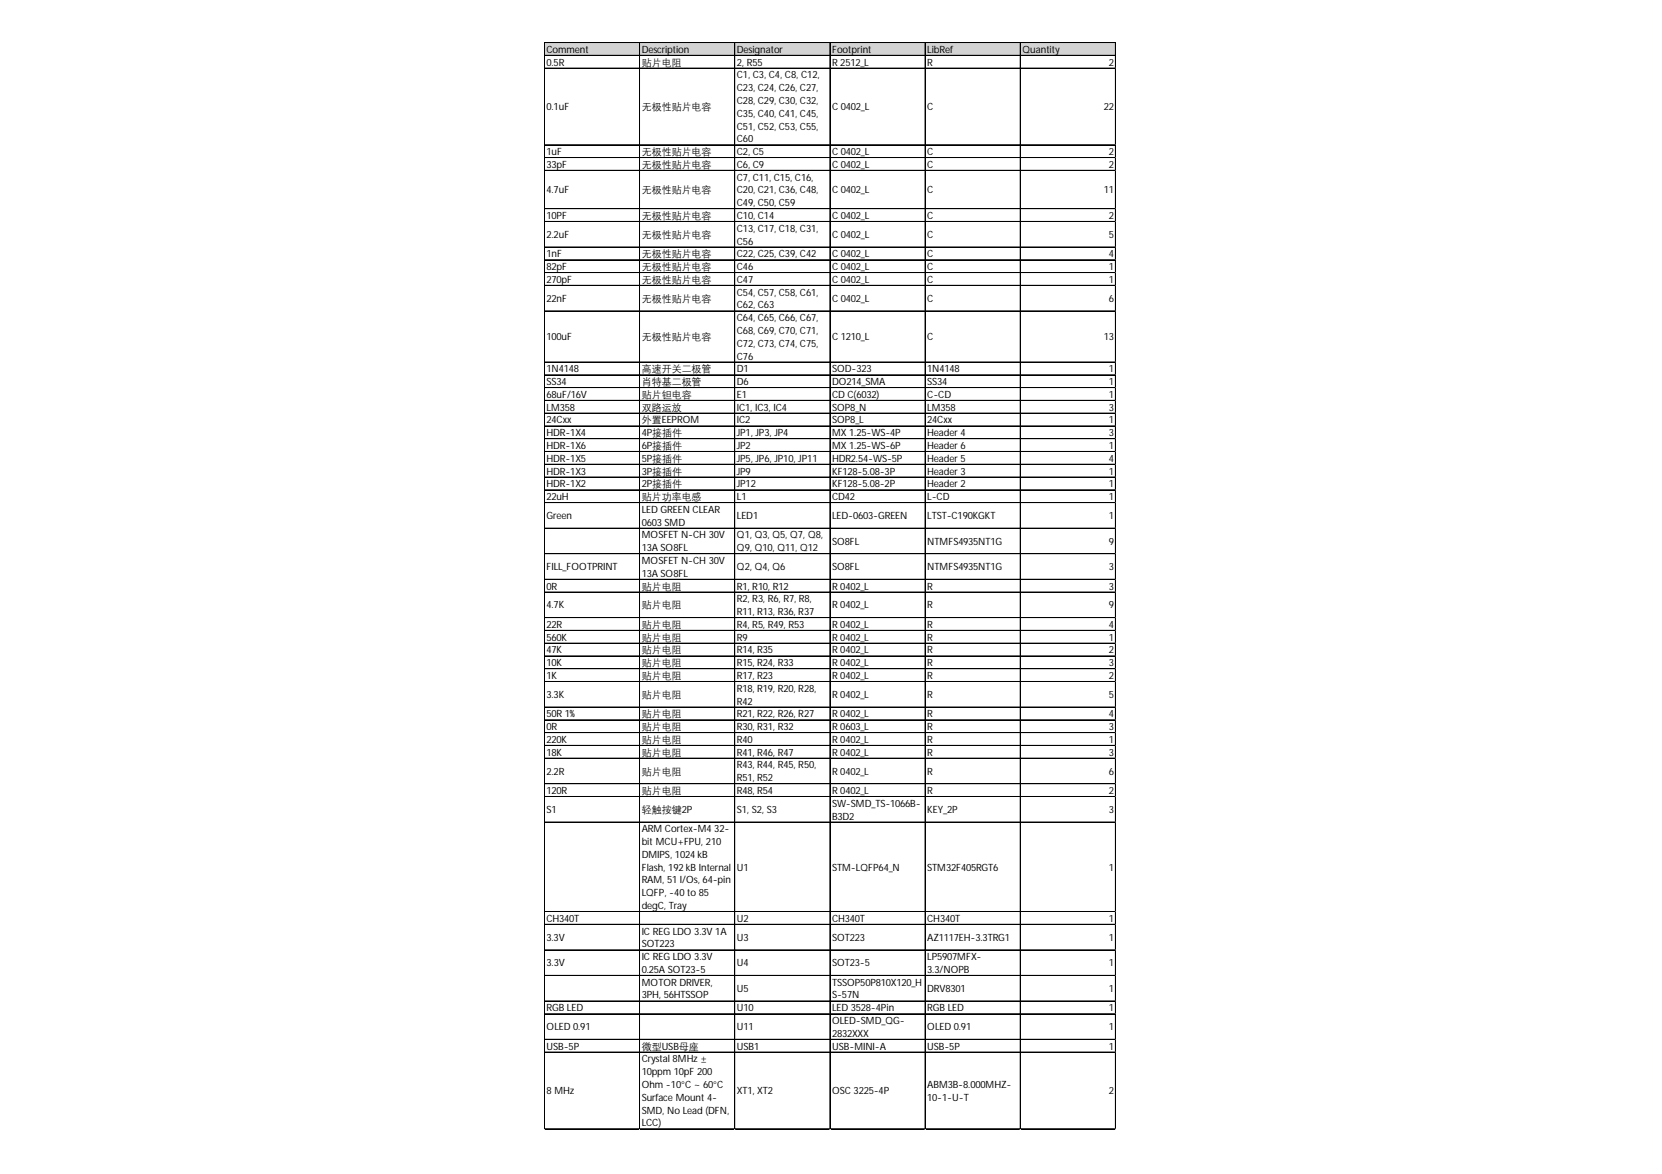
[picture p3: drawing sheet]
<svg xmlns="http://www.w3.org/2000/svg" width="297mm" height="210mm" viewBox="0 0 297 210" stroke-linecap="round" stroke-linejoin="round" font-family="sans-serif">
<defs><g id="words">
<g font-size="1.8">
<text x="97.7" y="9.4">Comment</text>
<text x="97.7" y="11.7">0.5R</text>
<text x="114.7" y="9.4">Description</text>
<text x="114.7" y="11.7">贴片电阻</text>
<text x="131.7" y="9.4">Designator</text>
<text x="131.7" y="11.7">2, R55</text>
<text x="148.7" y="9.4">Footprint</text>
<text x="148.7" y="11.7">R 2512_L</text>
<text x="165.7" y="9.4">LibRef</text>
<text x="165.7" y="11.7">R</text>
<text x="182.7" y="9.4">Quantity</text>
<text x="198.2" y="11.7">2</text>
<text x="131.7" y="14">C1, C3, C4, C8, C12,</text>
<text x="131.7" y="16.3">C23, C24, C26, C27,</text>
<text x="97.7" y="19.7">0.1uF</text>
<text x="114.7" y="19.7">无极性贴片电容</text>
<text x="131.7" y="18.6">C28, C29, C30, C32,</text>
<text x="131.7" y="20.9">C35, C40, C41, C45,</text>
<text x="131.7" y="23.2">C51, C52, C53, C55,</text>
<text x="148.7" y="19.7">C 0402_L</text>
<text x="165.7" y="19.7">C</text>
<text x="197.3" y="19.7">22</text>
<text x="97.7" y="27.7">1uF</text>
<text x="114.7" y="27.7">无极性贴片电容</text>
<text x="131.7" y="25.4">C60</text>
<text x="131.7" y="27.7">C2, C5</text>
<text x="148.7" y="27.7">C 0402_L</text>
<text x="165.7" y="27.7">C</text>
<text x="198.2" y="27.7">2</text>
<text x="97.7" y="30">33pF</text>
<text x="97.7" y="34.6">4.7uF</text>
<text x="114.7" y="30">无极性贴片电容</text>
<text x="114.7" y="34.6">无极性贴片电容</text>
<text x="131.7" y="30">C6, C9</text>
<text x="131.7" y="32.3">C7, C11, C15, C16,</text>
<text x="131.7" y="34.6">C20, C21, C36, C48,</text>
<text x="148.7" y="30">C 0402_L</text>
<text x="148.7" y="34.6">C 0402_L</text>
<text x="165.7" y="30">C</text>
<text x="165.7" y="34.6">C</text>
<text x="197.3" y="34.6">11</text>
<text x="198.2" y="30">2</text>
<text x="97.7" y="39.2">10PF</text>
<text x="114.7" y="39.2">无极性贴片电容</text>
<text x="131.7" y="36.9">C49, C50, C59</text>
<text x="131.7" y="39.2">C10, C14</text>
<text x="131.7" y="41.4">C13, C17, C18, C31,</text>
<text x="148.7" y="39.2">C 0402_L</text>
<text x="165.7" y="39.2">C</text>
<text x="198.2" y="39.2">2</text>
<text x="97.7" y="42.5">2.2uF</text>
<text x="97.7" y="46">1nF</text>
<text x="114.7" y="42.5">无极性贴片电容</text>
<text x="114.7" y="46">无极性贴片电容</text>
<text x="131.7" y="43.7">C56</text>
<text x="131.7" y="46">C22, C25, C39, C42</text>
<text x="148.7" y="42.5">C 0402_L</text>
<text x="148.7" y="46">C 0402_L</text>
<text x="165.7" y="42.5">C</text>
<text x="165.7" y="46">C</text>
<text x="198.2" y="42.5">5</text>
<text x="198.2" y="46">4</text>
<text x="97.7" y="48.3">82pF</text>
<text x="97.7" y="50.6">270pF</text>
<text x="97.7" y="54">22nF</text>
<text x="114.7" y="48.3">无极性贴片电容</text>
<text x="114.7" y="50.6">无极性贴片电容</text>
<text x="114.7" y="54">无极性贴片电容</text>
<text x="131.7" y="48.3">C46</text>
<text x="131.7" y="50.6">C47</text>
<text x="131.7" y="52.9">C54, C57, C58, C61,</text>
<text x="148.7" y="48.3">C 0402_L</text>
<text x="148.7" y="50.6">C 0402_L</text>
<text x="148.7" y="54">C 0402_L</text>
<text x="165.7" y="48.3">C</text>
<text x="165.7" y="50.6">C</text>
<text x="165.7" y="54">C</text>
<text x="198.2" y="48.3">1</text>
<text x="198.2" y="50.6">1</text>
<text x="198.2" y="54">6</text>
<text x="131.7" y="55.1">C62, C63</text>
<text x="131.7" y="57.4">C64, C65, C66, C67,</text>
<text x="131.7" y="59.7">C68, C69, C70, C71,</text>
<text x="97.7" y="60.8">100uF</text>
<text x="114.7" y="60.8">无极性贴片电容</text>
<text x="131.7" y="62">C72, C73, C74, C75,</text>
<text x="131.7" y="64.3">C76</text>
<text x="148.7" y="60.8">C 1210_L</text>
<text x="165.7" y="60.8">C</text>
<text x="197.3" y="60.8">13</text>
<text x="97.7" y="66.6">1N4148</text>
<text x="97.7" y="68.9">SS34</text>
<text x="97.7" y="71.1">68uF/16V</text>
<text x="114.7" y="66.6">高速开关二极管</text>
<text x="114.7" y="68.9">肖特基二极管</text>
<text x="114.7" y="71.1">贴片钽电容</text>
<text x="131.7" y="66.6">D1</text>
<text x="131.7" y="68.9">D6</text>
<text x="131.7" y="71.1">E1</text>
<text x="148.7" y="66.6">SOD-323</text>
<text x="148.7" y="68.9">DO214_SMA</text>
<text x="148.7" y="71.1">CD C(6032)</text>
<text x="165.7" y="66.6">1N4148</text>
<text x="165.7" y="68.9">SS34</text>
<text x="165.7" y="71.1">C-CD</text>
<text x="198.2" y="66.6">1</text>
<text x="198.2" y="68.9">1</text>
<text x="198.2" y="71.1">1</text>
<text x="97.7" y="73.4">LM358</text>
<text x="97.7" y="75.7">24Cxx</text>
<text x="97.7" y="78">HDR-1X4</text>
<text x="114.7" y="73.4">双路运放</text>
<text x="114.7" y="75.7">外置EEPROM</text>
<text x="114.7" y="78">4P接插件</text>
<text x="131.7" y="73.4">IC1, IC3, IC4</text>
<text x="131.7" y="75.7">IC2</text>
<text x="131.7" y="78">JP1, JP3, JP4</text>
<text x="148.7" y="73.4">SOP8_N</text>
<text x="148.7" y="75.7">SOP8_L</text>
<text x="148.7" y="78">MX 1.25-WS-4P</text>
<text x="165.7" y="73.4">LM358</text>
<text x="165.7" y="75.7">24Cxx</text>
<text x="165.7" y="78">Header 4</text>
<text x="198.2" y="73.4">3</text>
<text x="198.2" y="75.7">1</text>
<text x="198.2" y="78">3</text>
<text x="97.7" y="80.3">HDR-1X6</text>
<text x="97.7" y="82.6">HDR-1X5</text>
<text x="114.7" y="80.3">6P接插件</text>
<text x="114.7" y="82.6">5P接插件</text>
<text x="131.7" y="80.3">JP2</text>
<text x="131.7" y="82.6">JP5, JP6, JP10, JP11</text>
<text x="148.7" y="80.3">MX 1.25-WS-6P</text>
<text x="148.7" y="82.6">HDR2.54-WS-5P</text>
<text x="165.7" y="80.3">Header 6</text>
<text x="165.7" y="82.6">Header 5</text>
<text x="198.2" y="80.3">1</text>
<text x="198.2" y="82.6">4</text>
<text x="97.7" y="84.8">HDR-1X3</text>
<text x="97.7" y="87.1">HDR-1X2</text>
<text x="97.7" y="89.4">22uH</text>
<text x="114.7" y="84.8">3P接插件</text>
<text x="114.7" y="87.1">2P接插件</text>
<text x="114.7" y="89.4">贴片功率电感</text>
<text x="131.7" y="84.8">JP9</text>
<text x="131.7" y="87.1">JP12</text>
<text x="131.7" y="89.4">L1</text>
<text x="148.7" y="84.8">KF128-5.08-3P</text>
<text x="148.7" y="87.1">KF128-5.08-2P</text>
<text x="148.7" y="89.4">CD42</text>
<text x="165.7" y="84.8">Header 3</text>
<text x="165.7" y="87.1">Header 2</text>
<text x="165.7" y="89.4">L-CD</text>
<text x="198.2" y="84.8">1</text>
<text x="198.2" y="87.1">1</text>
<text x="198.2" y="89.4">1</text>
<text x="97.7" y="92.8">Green</text>
<text x="114.7" y="91.7">LED GREEN CLEAR</text>
<text x="114.7" y="94">0603 SMD</text>
<text x="131.7" y="92.8">LED1</text>
<text x="148.7" y="92.8">LED-0603-GREEN</text>
<text x="165.7" y="92.8">LTST-C190KGKT</text>
<text x="198.2" y="92.8">1</text>
<text x="97.7" y="101.9">FILL_FOOTPRINT</text>
<text x="114.7" y="96.3">MOSFET N-CH 30V</text>
<text x="114.7" y="98.6">13A SO8FL</text>
<text x="114.7" y="100.8">MOSFET N-CH 30V</text>
<text x="131.7" y="96.3">Q1, Q3, Q5, Q7, Q8,</text>
<text x="131.7" y="98.6">Q9, Q10, Q11, Q12</text>
<text x="131.7" y="101.9">Q2, Q4, Q6</text>
<text x="148.7" y="97.4">SO8FL</text>
<text x="148.7" y="101.9">SO8FL</text>
<text x="165.7" y="97.4">NTMFS4935NT1G</text>
<text x="165.7" y="101.9">NTMFS4935NT1G</text>
<text x="198.2" y="97.4">9</text>
<text x="198.2" y="101.9">3</text>
<text x="97.7" y="105.4">0R</text>
<text x="114.7" y="103.1">13A SO8FL</text>
<text x="114.7" y="105.4">贴片电阻</text>
<text x="131.7" y="105.4">R1, R10, R12</text>
<text x="131.7" y="107.7">R2, R3, R6, R7, R8,</text>
<text x="148.7" y="105.4">R 0402_L</text>
<text x="165.7" y="105.4">R</text>
<text x="198.2" y="105.4">3</text>
<text x="97.7" y="108.8">4.7K</text>
<text x="97.7" y="112.3">22R</text>
<text x="114.7" y="108.8">贴片电阻</text>
<text x="114.7" y="112.3">贴片电阻</text>
<text x="131.7" y="110">R11, R13, R36, R37</text>
<text x="131.7" y="112.3">R4, R5, R49, R53</text>
<text x="148.7" y="108.8">R 0402_L</text>
<text x="148.7" y="112.3">R 0402_L</text>
<text x="165.7" y="108.8">R</text>
<text x="165.7" y="112.3">R</text>
<text x="198.2" y="108.8">9</text>
<text x="198.2" y="112.3">4</text>
<text x="97.7" y="114.5">560K</text>
<text x="97.7" y="116.8">47K</text>
<text x="97.7" y="119.1">10K</text>
<text x="114.7" y="114.5">贴片电阻</text>
<text x="114.7" y="116.8">贴片电阻</text>
<text x="114.7" y="119.1">贴片电阻</text>
<text x="131.7" y="114.5">R9</text>
<text x="131.7" y="116.8">R14, R35</text>
<text x="131.7" y="119.1">R15, R24, R33</text>
<text x="148.7" y="114.5">R 0402_L</text>
<text x="148.7" y="116.8">R 0402_L</text>
<text x="148.7" y="119.1">R 0402_L</text>
<text x="165.7" y="114.5">R</text>
<text x="165.7" y="116.8">R</text>
<text x="165.7" y="119.1">R</text>
<text x="198.2" y="114.5">1</text>
<text x="198.2" y="116.8">2</text>
<text x="198.2" y="119.1">3</text>
<text x="97.7" y="121.4">1K</text>
<text x="97.7" y="124.8">3.3K</text>
<text x="114.7" y="121.4">贴片电阻</text>
<text x="114.7" y="124.8">贴片电阻</text>
<text x="131.7" y="121.4">R17, R23</text>
<text x="131.7" y="123.7">R18, R19, R20, R28,</text>
<text x="131.7" y="126">R42</text>
<text x="148.7" y="121.4">R 0402_L</text>
<text x="148.7" y="124.8">R 0402_L</text>
<text x="165.7" y="121.4">R</text>
<text x="165.7" y="124.8">R</text>
<text x="198.2" y="121.4">2</text>
<text x="198.2" y="124.8">5</text>
<text x="97.7" y="128.3">50R 1%</text>
<text x="97.7" y="130.5">0R</text>
<text x="114.7" y="128.3">贴片电阻</text>
<text x="114.7" y="130.5">贴片电阻</text>
<text x="131.7" y="128.3">R21, R22, R26, R27</text>
<text x="131.7" y="130.5">R30, R31, R32</text>
<text x="148.7" y="128.3">R 0402_L</text>
<text x="148.7" y="130.5">R 0603_L</text>
<text x="165.7" y="128.3">R</text>
<text x="165.7" y="130.5">R</text>
<text x="198.2" y="128.3">4</text>
<text x="198.2" y="130.5">3</text>
<text x="97.7" y="132.8">220K</text>
<text x="97.7" y="135.1">18K</text>
<text x="114.7" y="132.8">贴片电阻</text>
<text x="114.7" y="135.1">贴片电阻</text>
<text x="131.7" y="132.8">R40</text>
<text x="131.7" y="135.1">R41, R46, R47</text>
<text x="131.7" y="137.4">R43, R44, R45, R50,</text>
<text x="148.7" y="132.8">R 0402_L</text>
<text x="148.7" y="135.1">R 0402_L</text>
<text x="165.7" y="132.8">R</text>
<text x="165.7" y="135.1">R</text>
<text x="198.2" y="132.8">1</text>
<text x="198.2" y="135.1">3</text>
<text x="97.7" y="138.5">2.2R</text>
<text x="97.7" y="142">120R</text>
<text x="114.7" y="138.5">贴片电阻</text>
<text x="114.7" y="142">贴片电阻</text>
<text x="131.7" y="139.7">R51, R52</text>
<text x="131.7" y="142">R48, R54</text>
<text x="148.7" y="138.5">R 0402_L</text>
<text x="148.7" y="142">R 0402_L</text>
<text x="165.7" y="138.5">R</text>
<text x="165.7" y="142">R</text>
<text x="198.2" y="138.5">6</text>
<text x="198.2" y="142">2</text>
<text x="97.7" y="145.3">S1</text>
<text x="114.7" y="145.3">轻触按键2P</text>
<text x="114.7" y="148.8">ARM Cortex-M4</text>
<text x="127.7" y="148.8">32-</text>
<text x="131.7" y="145.3">S1, S2, S3</text>
<text x="148.7" y="144.3">SW-SMD_TS-1066B-</text>
<text x="148.7" y="146.5">B3D2</text>
<text x="165.7" y="145.3">KEY_2P</text>
<text x="198.2" y="145.3">3</text>
<text x="114.7" y="151.1">bit MCU+FPU, 210</text>
<text x="114.7" y="153.4">DMIPS, 1024 kB</text>
<text x="114.7" y="155.7">Flash, 192 kB Internal</text>
<text x="131.7" y="155.7">U1</text>
<text x="148.7" y="155.7">STM-LQFP64_N</text>
<text x="165.7" y="155.7">STM32F405RGT6</text>
<text x="198.2" y="155.7">1</text>
<text x="114.7" y="158">RAM, 51 I/Os, 64-pin</text>
<text x="114.7" y="160.2">LQFP, -40 to 85</text>
<text x="97.7" y="164.8">CH340T</text>
<text x="114.7" y="162.5">degC, Tray</text>
<text x="114.7" y="167.1">IC REG LDO 3.3V 1A</text>
<text x="131.7" y="164.8">U2</text>
<text x="148.7" y="164.8">CH340T</text>
<text x="165.7" y="164.8">CH340T</text>
<text x="198.2" y="164.8">1</text>
<text x="97.7" y="168.2">3.3V</text>
<text x="97.7" y="172.8">3.3V</text>
<text x="114.7" y="169.4">SOT223</text>
<text x="114.7" y="171.7">IC REG LDO 3.3V</text>
<text x="114.7" y="174">0.25A SOT23-5</text>
<text x="131.7" y="168.2">U3</text>
<text x="131.7" y="172.8">U4</text>
<text x="148.7" y="168.2">SOT223</text>
<text x="148.7" y="172.8">SOT23-5</text>
<text x="165.7" y="168.2">AZ1117EH-3.3TRG1</text>
<text x="165.7" y="171.7">LP5907MFX-</text>
<text x="165.7" y="174">3.3/NOPB</text>
<text x="198.2" y="168.2">1</text>
<text x="198.2" y="172.8">1</text>
<text x="114.7" y="176.2">MOTOR DRIVER,</text>
<text x="114.7" y="178.5">3PH, 56HTSSOP</text>
<text x="131.7" y="177.3">U5</text>
<text x="148.7" y="176.2">TSSOP50P810X120_H</text>
<text x="148.7" y="178.5">S-57N</text>
<text x="165.7" y="177.3">DRV8301</text>
<text x="198.2" y="177.3">1</text>
<text x="97.7" y="180.8">RGB LED</text>
<text x="97.7" y="184.2">OLED 0.91</text>
<text x="131.7" y="180.8">U10</text>
<text x="131.7" y="184.2">U11</text>
<text x="148.7" y="180.8">LED 3528-4Pin</text>
<text x="148.7" y="183.1">OLED-SMD_QG-</text>
<text x="148.7" y="185.4">2832XXX</text>
<text x="165.7" y="180.8">RGB LED</text>
<text x="165.7" y="184.2">OLED 0.91</text>
<text x="198.2" y="180.8">1</text>
<text x="198.2" y="184.2">1</text>
<text x="97.7" y="187.7">USB-5P</text>
<text x="114.7" y="187.7">微型USB母座</text>
<text x="114.7" y="189.9">Crystal 8MHz ±</text>
<text x="131.7" y="187.7">USB1</text>
<text x="148.7" y="187.7">USB-MINI-A</text>
<text x="165.7" y="187.7">USB-5P</text>
<text x="198.2" y="187.7">1</text>
<text x="97.7" y="195.6">8 MHz</text>
<text x="114.7" y="192.2">10ppm 10pF 200</text>
<text x="114.7" y="194.5">Ohm -10°C ~ 60°C</text>
<text x="114.7" y="196.8">Surface Mount 4-</text>
<text x="131.7" y="195.6">XT1, XT2</text>
<text x="148.7" y="195.6">OSC 3225-4P</text>
<text x="165.7" y="194.5">ABM3B-8.000MHZ-</text>
<text x="165.7" y="196.8">10-1-U-T</text>
<text x="198.2" y="195.6">2</text>
<text x="114.7" y="199.1">SMD, No Lead (DFN,</text>
<text x="114.7" y="201.4">LCC)</text>
</g>
</g></defs>
<path d="M97.3 7.7h102.2v2.3h-102.2z" fill="#d3d3d3"/>
<g fill="none" stroke="#000" stroke-width=".18">
<path d="M97.3 7.6v194.3M97.4 7.6h102M97.4 7.7h102M97.4 9.9h102M97.4 12.2h102M114.3 7.7v194.2M131.3 7.7v194.2M131.4 7.7v194.2M148.3 7.7v194.2M148.4 7.7v194.2M165.3 7.7v194.2M165.4 7.7v194.2"/>
<path d="M182.3 7.7v194.2M182.4 7.7v194.2M199.4 7.7v194.2M97.4 25.9h102M97.4 28.2h102M97.4 30.5h102M97.4 37.3h102M97.4 37.4h102M97.4 39.6h102M97.4 44.2h102M97.4 46.4h102M97.4 46.5h102"/>
<path d="M97.4 48.7h102M97.4 48.8h102M97.4 51h102M97.4 51.1h102M97.4 55.6h102M97.4 64.7h102M97.4 64.8h102M97.4 67h102M97.4 67.1h102M97.4 69.3h102M97.4 71.6h102M97.4 73.9h102"/>
<path d="M97.4 76.1h102M97.4 76.2h102M97.4 78.4h102M97.4 78.5h102M97.4 80.7h102M97.4 80.8h102M97.4 83h102M97.4 83.1h102M97.4 85.3h102M97.4 87.6h102M97.4 89.9h102M97.4 94.4h102"/>
<path d="M97.4 94.5h102M97.4 99h102M97.4 103.6h102M97.4 105.8h102M97.4 105.9h102M97.4 110.4h102M97.4 110.5h102M97.4 112.7h102M97.4 112.8h102M97.4 115h102M97.4 117.3h102M97.4 119.6h102"/>
<path d="M97.4 121.8h102M97.4 121.9h102M97.4 126.4h102M97.4 126.5h102M97.4 128.7h102M97.4 131h102M97.4 133.3h102M97.4 135.6h102M97.4 140.1h102M97.4 140.2h102M97.4 142.4h102M97.4 142.5h102"/>
<path d="M97.4 147h102M97.4 163h102M97.4 165.3h102M97.4 169.8h102M97.4 169.9h102M97.4 174.4h102M97.4 179h102M97.4 181.2h102M97.4 181.3h102M97.4 185.8h102M97.4 185.9h102M97.4 188.1h102"/>
<path d="M97.4 188.2h102M97.4 201.8h102M97.4 201.9h102"/>
</g>
<path d="M97.3 201.9v.1" fill="none" stroke="#d4d4d4" stroke-width=".18"/>
<path d="M97.3 201.9l.1 .1z" fill="#d4d4d4"/>
<path d="M114.3 201.9v.1" fill="none" stroke="#d4d4d4" stroke-width=".18"/>
<path d="M114.3 201.9l.1 .1z" fill="#d4d4d4"/>
<path d="M131.3 201.9v.1" fill="none" stroke="#d4d4d4" stroke-width=".18"/>
<path d="M131.3 201.9l.1 .1z" fill="#d4d4d4"/>
<path d="M148.3 201.9v.1" fill="none" stroke="#d4d4d4" stroke-width=".18"/>
<path d="M148.3 201.9l.1 .1z" fill="#d4d4d4"/>
<path d="M165.3 201.9v.1" fill="none" stroke="#d4d4d4" stroke-width=".18"/>
<path d="M165.3 201.9l.1 .1z" fill="#d4d4d4"/>
<path d="M182.3 201.9v.1" fill="none" stroke="#d4d4d4" stroke-width=".18"/>
<path d="M182.3 201.9l.1 .1z" fill="#d4d4d4"/>
<path d="M199.4 201.9v.1" fill="none" stroke="#d4d4d4" stroke-width=".18"/>
<path d="M199.4 201.9v.1z" fill="#d4d4d4"/>
<path d="M199.4 12.2h.1" fill="none" stroke="#d4d4d4" stroke-width=".18"/>
<path d="M199.4 12.2l.1 .1z" fill="#d4d4d4"/>
<path d="M199.4 25.9h.1" fill="none" stroke="#d4d4d4" stroke-width=".18"/>
<path d="M199.4 25.9l.1 .1z" fill="#d4d4d4"/>
<path d="M199.4 28.2h.1" fill="none" stroke="#d4d4d4" stroke-width=".18"/>
<path d="M199.4 28.2l.1 .1z" fill="#d4d4d4"/>
<path d="M199.4 30.5h.1" fill="none" stroke="#d4d4d4" stroke-width=".18"/>
<path d="M199.4 30.5l.1 .1z" fill="#d4d4d4"/>
<path d="M199.4 37.3h.1" fill="none" stroke="#d4d4d4" stroke-width=".18"/>
<path d="M199.4 37.3l.1 .1z" fill="#d4d4d4"/>
<path d="M199.4 39.6h.1" fill="none" stroke="#d4d4d4" stroke-width=".18"/>
<path d="M199.4 39.6l.1 .1z" fill="#d4d4d4"/>
<path d="M199.4 44.2h.1" fill="none" stroke="#d4d4d4" stroke-width=".18"/>
<path d="M199.4 44.2l.1 .1z" fill="#d4d4d4"/>
<path d="M199.4 46.4h.1" fill="none" stroke="#d4d4d4" stroke-width=".18"/>
<path d="M199.4 46.4l.1 .1z" fill="#d4d4d4"/>
<path d="M199.4 48.7h.1" fill="none" stroke="#d4d4d4" stroke-width=".18"/>
<path d="M199.4 48.7l.1 .1z" fill="#d4d4d4"/>
<path d="M199.4 51h.1" fill="none" stroke="#d4d4d4" stroke-width=".18"/>
<path d="M199.4 51l.1 .1z" fill="#d4d4d4"/>
<path d="M199.4 55.6h.1" fill="none" stroke="#d4d4d4" stroke-width=".18"/>
<path d="M199.4 55.6l.1 .1z" fill="#d4d4d4"/>
<path d="M199.4 64.7h.1" fill="none" stroke="#d4d4d4" stroke-width=".18"/>
<path d="M199.4 64.7l.1 .1z" fill="#d4d4d4"/>
<path d="M199.4 67h.1" fill="none" stroke="#d4d4d4" stroke-width=".18"/>
<path d="M199.4 67l.1 .1z" fill="#d4d4d4"/>
<path d="M199.4 69.3h.1" fill="none" stroke="#d4d4d4" stroke-width=".18"/>
<path d="M199.4 69.3l.1 .1z" fill="#d4d4d4"/>
<path d="M199.4 71.6h.1" fill="none" stroke="#d4d4d4" stroke-width=".18"/>
<path d="M199.4 71.6l.1 .1z" fill="#d4d4d4"/>
<path d="M199.4 73.9h.1" fill="none" stroke="#d4d4d4" stroke-width=".18"/>
<path d="M199.4 73.9l.1 .1z" fill="#d4d4d4"/>
<path d="M199.4 76.1h.1" fill="none" stroke="#d4d4d4" stroke-width=".18"/>
<path d="M199.4 76.1l.1 .1z" fill="#d4d4d4"/>
<path d="M199.4 78.4h.1" fill="none" stroke="#d4d4d4" stroke-width=".18"/>
<path d="M199.4 78.4l.1 .1z" fill="#d4d4d4"/>
<path d="M199.4 80.7h.1" fill="none" stroke="#d4d4d4" stroke-width=".18"/>
<path d="M199.4 80.7l.1 .1z" fill="#d4d4d4"/>
<path d="M199.4 83h.1" fill="none" stroke="#d4d4d4" stroke-width=".18"/>
<path d="M199.4 83l.1 .1z" fill="#d4d4d4"/>
<path d="M199.4 85.3h.1" fill="none" stroke="#d4d4d4" stroke-width=".18"/>
<path d="M199.4 85.3l.1 .1z" fill="#d4d4d4"/>
<path d="M199.4 87.6h.1" fill="none" stroke="#d4d4d4" stroke-width=".18"/>
<path d="M199.4 87.6l.1 .1z" fill="#d4d4d4"/>
<path d="M199.4 89.9h.1" fill="none" stroke="#d4d4d4" stroke-width=".18"/>
<path d="M199.4 89.9l.1 .1z" fill="#d4d4d4"/>
<path d="M199.4 94.4h.1" fill="none" stroke="#d4d4d4" stroke-width=".18"/>
<path d="M199.4 94.4l.1 .1z" fill="#d4d4d4"/>
<path d="M199.4 99h.1" fill="none" stroke="#d4d4d4" stroke-width=".18"/>
<path d="M199.4 99l.1 .1z" fill="#d4d4d4"/>
<path d="M199.4 103.6h.1" fill="none" stroke="#d4d4d4" stroke-width=".18"/>
<path d="M199.4 103.6l.1 .1z" fill="#d4d4d4"/>
<path d="M199.4 105.8h.1" fill="none" stroke="#d4d4d4" stroke-width=".18"/>
<path d="M199.4 105.8l.1 .1z" fill="#d4d4d4"/>
<path d="M199.4 110.4h.1" fill="none" stroke="#d4d4d4" stroke-width=".18"/>
<path d="M199.4 110.4l.1 .1z" fill="#d4d4d4"/>
<path d="M199.4 112.7h.1" fill="none" stroke="#d4d4d4" stroke-width=".18"/>
<path d="M199.4 112.7l.1 .1z" fill="#d4d4d4"/>
<path d="M199.4 115h.1" fill="none" stroke="#d4d4d4" stroke-width=".18"/>
<path d="M199.4 115l.1 .1z" fill="#d4d4d4"/>
<path d="M199.4 117.3h.1" fill="none" stroke="#d4d4d4" stroke-width=".18"/>
<path d="M199.4 117.3l.1 .1z" fill="#d4d4d4"/>
<path d="M199.4 119.6h.1" fill="none" stroke="#d4d4d4" stroke-width=".18"/>
<path d="M199.4 119.6l.1 .1z" fill="#d4d4d4"/>
<path d="M199.4 121.8h.1" fill="none" stroke="#d4d4d4" stroke-width=".18"/>
<path d="M199.4 121.8l.1 .1z" fill="#d4d4d4"/>
<path d="M199.4 126.4h.1" fill="none" stroke="#d4d4d4" stroke-width=".18"/>
<path d="M199.4 126.4l.1 .1z" fill="#d4d4d4"/>
<path d="M199.4 128.7h.1" fill="none" stroke="#d4d4d4" stroke-width=".18"/>
<path d="M199.4 128.7l.1 .1z" fill="#d4d4d4"/>
<path d="M199.4 131h.1" fill="none" stroke="#d4d4d4" stroke-width=".18"/>
<path d="M199.4 131l.1 .1z" fill="#d4d4d4"/>
<path d="M199.4 133.3h.1" fill="none" stroke="#d4d4d4" stroke-width=".18"/>
<path d="M199.4 133.3l.1 .1z" fill="#d4d4d4"/>
<path d="M199.4 135.6h.1" fill="none" stroke="#d4d4d4" stroke-width=".18"/>
<path d="M199.4 135.6l.1 .1z" fill="#d4d4d4"/>
<path d="M199.4 140.1h.1" fill="none" stroke="#d4d4d4" stroke-width=".18"/>
<path d="M199.4 140.1l.1 .1z" fill="#d4d4d4"/>
<path d="M199.4 142.4h.1" fill="none" stroke="#d4d4d4" stroke-width=".18"/>
<path d="M199.4 142.4l.1 .1z" fill="#d4d4d4"/>
<path d="M199.4 147h.1" fill="none" stroke="#d4d4d4" stroke-width=".18"/>
<path d="M199.4 147l.1 .1z" fill="#d4d4d4"/>
<path d="M199.4 163h.1" fill="none" stroke="#d4d4d4" stroke-width=".18"/>
<path d="M199.4 163l.1 .1z" fill="#d4d4d4"/>
<path d="M199.4 165.3h.1" fill="none" stroke="#d4d4d4" stroke-width=".18"/>
<path d="M199.4 165.3l.1 .1z" fill="#d4d4d4"/>
<path d="M199.4 169.8h.1" fill="none" stroke="#d4d4d4" stroke-width=".18"/>
<path d="M199.4 169.8l.1 .1z" fill="#d4d4d4"/>
<path d="M199.4 174.4h.1" fill="none" stroke="#d4d4d4" stroke-width=".18"/>
<path d="M199.4 174.4l.1 .1z" fill="#d4d4d4"/>
<path d="M199.4 179h.1" fill="none" stroke="#d4d4d4" stroke-width=".18"/>
<path d="M199.4 179l.1 .1z" fill="#d4d4d4"/>
<path d="M199.4 181.2h.1" fill="none" stroke="#d4d4d4" stroke-width=".18"/>
<path d="M199.4 181.2l.1 .1z" fill="#d4d4d4"/>
<path d="M199.4 185.8h.1" fill="none" stroke="#d4d4d4" stroke-width=".18"/>
<path d="M199.4 185.8l.1 .1z" fill="#d4d4d4"/>
<path d="M199.4 188.1h.1" fill="none" stroke="#d4d4d4" stroke-width=".18"/>
<path d="M199.4 188.1l.1 .1z" fill="#d4d4d4"/>
<path d="M199.4 201.8h.1" fill="none" stroke="#d4d4d4" stroke-width=".18"/>
<path d="M199.4 201.8l.1 .1z" fill="#d4d4d4"/>
<use href="#words"/>
</svg>
